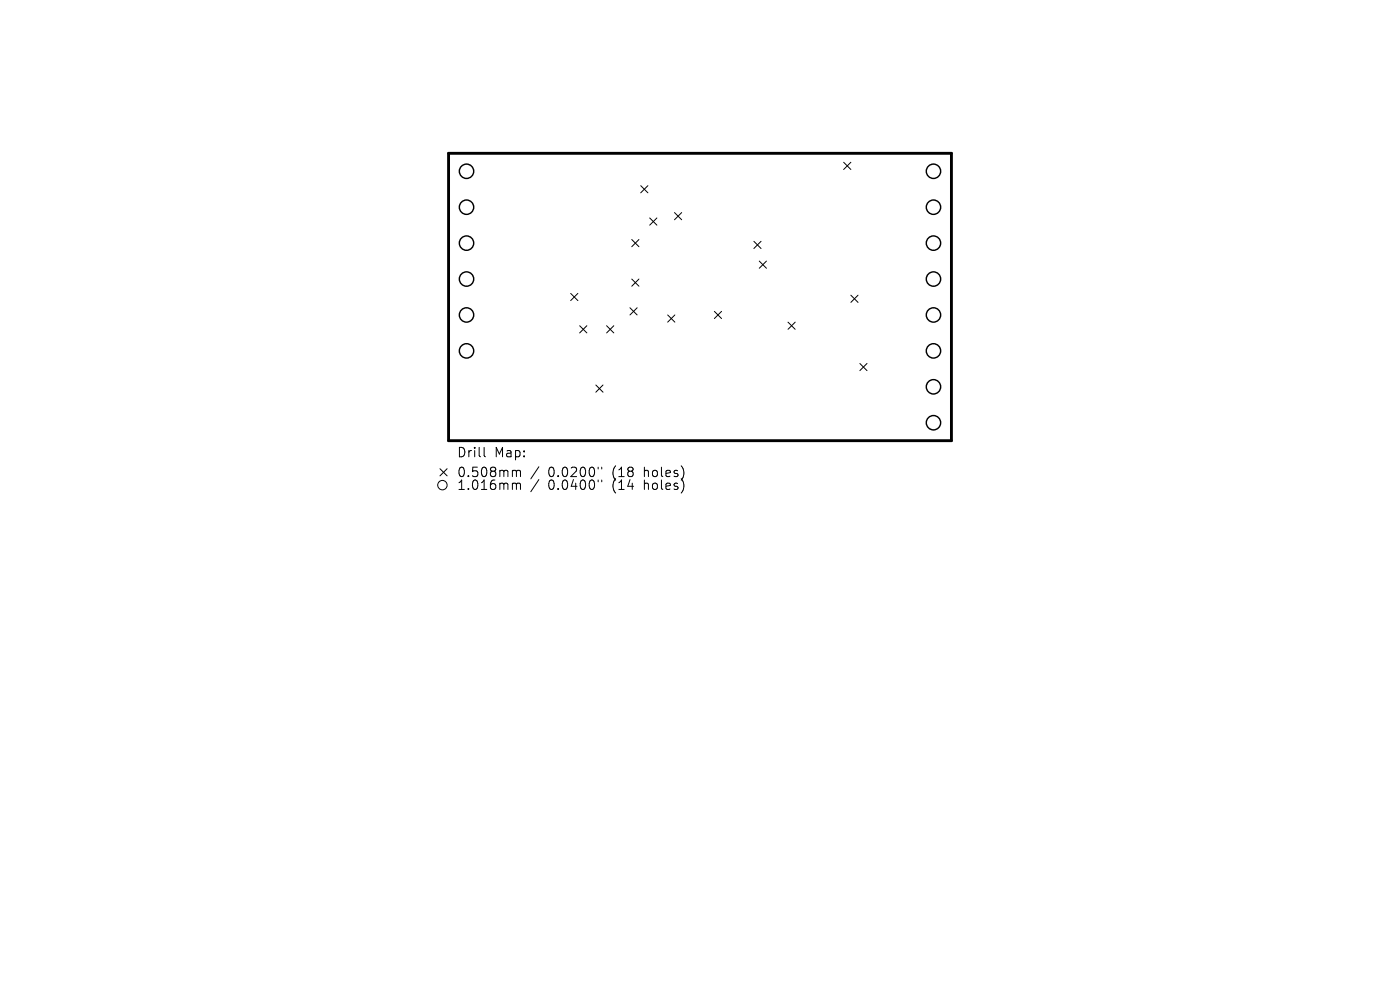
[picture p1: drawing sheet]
<svg xmlns="http://www.w3.org/2000/svg" width="297mm" height="210mm" viewBox="0 0 297 210" stroke-linecap="round" stroke-linejoin="round" font-family="sans-serif">
<defs><g id="words">
<g font-size="2.8">
<text x="96.9" y="97.3">Drill</text>
<text x="96.9" y="101.5">0.508mm</text>
<text x="104.9" y="97.3">Map:</text>
<text x="116.3" y="101.5">0.0200&quot;</text>
<text x="130" y="101.5">(18</text>
<text x="136.9" y="101.5">holes)</text>
<text x="96.9" y="104.2">1.016mm</text>
<text x="116.3" y="104.2">0.0400&quot;</text>
<text x="130" y="104.2">(14</text>
<text x="136.9" y="104.2">holes)</text>
</g>
</g></defs>
<path d="M95.2 32.5h106.6v61h-106.6z" fill="none" stroke="#000" stroke-width=".61"/>
<g fill="none" stroke="#000" stroke-width=".21">
<path d="M135.9 39.4l1.6 1.5M137.5 39.4l-1.6 1.5M179 34.4l1.5 1.6M180.5 34.4l-1.5 1.6M134 50.8l1.5 1.5M134 59.2l1.5 1.5M135.5 50.8l-1.5 1.5M135.5 59.2l-1.5 1.5M137.8 46.2l1.6 1.6M139.4 46.2l-1.6 1.6M143.1 45.1l1.5 1.5M144.6 45.1l-1.5 1.5"/>
<path d="M159.9 51.2l1.6 1.5M161.1 55.4l1.5 1.5M161.5 51.2l-1.6 1.5M162.6 55.4l-1.5 1.5M121.1 62.2l1.5 1.6M122.6 62.2l-1.5 1.6M123 69.1l1.5 1.5M124.5 69.1l-1.5 1.5M128.7 69.1l1.5 1.5M130.2 69.1l-1.5 1.5M133.6 65.3l1.6 1.5M135.2 65.3l-1.6 1.5"/>
<path d="M141.6 66.8l1.6 1.5M143.2 66.8l-1.6 1.5M151.5 66.1l1.6 1.5M153.1 66.1l-1.6 1.5M167.2 68.3l1.5 1.6M168.7 68.3l-1.5 1.6M180.5 62.6l1.5 1.5M182 62.6l-1.5 1.5M182.4 77.1l1.5 1.5M183.9 77.1l-1.5 1.5M93.3 99.4l1.6 1.5M94.9 99.4l-1.6 1.5"/>
<path d="M102.7 94.9v1.7l.3 .3M109 99.8l.5 .1 .1 .2M114.3 99l-1.7 2.6M126.4 81.7l1.5 1.5M126.9 99.1v.4M127.7 99.1v.4M127.9 81.7l-1.5 1.5M109 102.5h.3l.3 .3M109.6 100.1l.2-.3 .5 .1 .1 1.2M109.6 100.1v1M109.6 102.8v1M109.6 102.8l.2-.3 .5 .1 .1 1.2"/>
<path d="M114.3 101.7l-1.7 2.6M126.9 101.8v.4M127.7 101.8v.4"/>
<circle cx="93.9" cy="102.9" r="1"/>
</g>
<g fill="none" stroke="#000" stroke-width=".3">
<circle cx="99" cy="36.3" r="1.52"/>
<circle cx="198" cy="36.3" r="1.52"/>
<circle cx="99" cy="44" r="1.52"/>
<circle cx="99" cy="51.6" r="1.52"/>
<circle cx="99" cy="59.2" r="1.52"/>
<circle cx="198" cy="59.2" r="1.52"/>
<circle cx="198" cy="51.6" r="1.52"/>
<circle cx="198" cy="44" r="1.52"/>
<circle cx="99" cy="66.8" r="1.52"/>
<circle cx="99" cy="74.4" r="1.52"/>
<circle cx="198" cy="74.4" r="1.52"/>
<circle cx="198" cy="66.8" r="1.52"/>
<circle cx="198" cy="82.1" r="1.52"/>
<circle cx="198" cy="89.7" r="1.52"/>
</g>
<use href="#words"/>
</svg>
